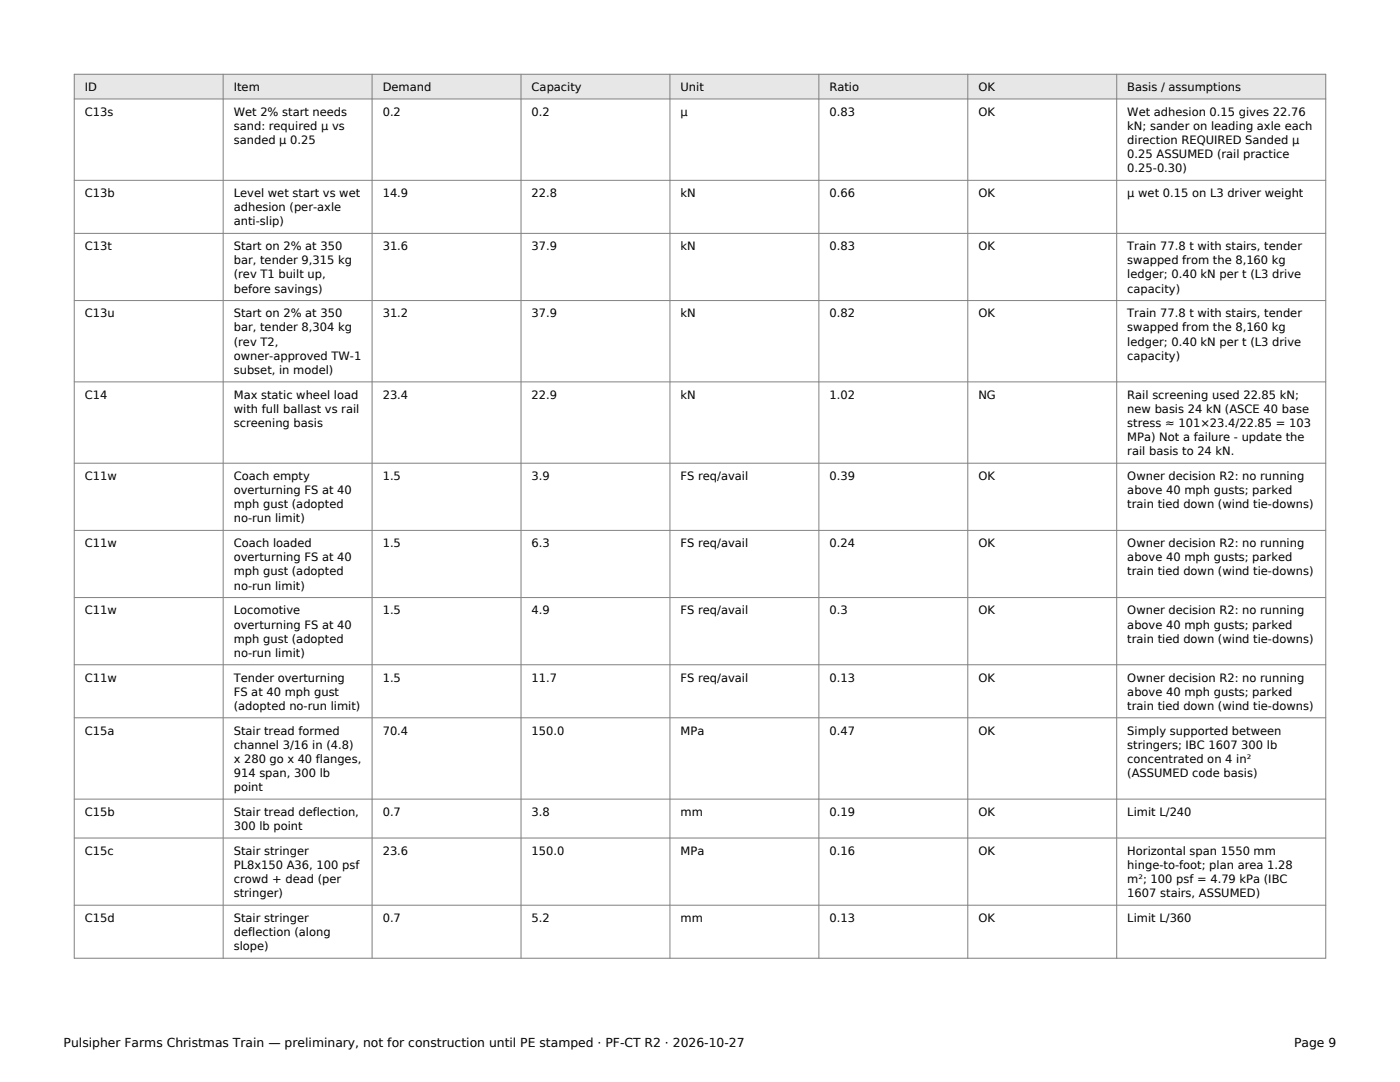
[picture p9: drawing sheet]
<svg xmlns="http://www.w3.org/2000/svg" width="279mm" height="216mm" viewBox="0 0 279 216" stroke-linecap="round" stroke-linejoin="round" font-family="sans-serif">
<defs><g id="words">
<g font-size="2.5">
<text x="12.7" y="208.8">Pulsipher Farms Christmas Train — preliminary, not for construction until PE stamped · PF-CT R2 · 2026-10-27</text>
<text x="258.3" y="208.8">Page 9</text>
</g>
<g font-size="2.3">
<text x="16.9" y="18.2">ID</text>
<text x="16.9" y="23.1">C13s</text>
<text x="46.7" y="18.2">Item</text>
<text x="46.7" y="23.1">Wet 2% start needs</text>
<text x="76.4" y="18.2">Demand</text>
<text x="76.4" y="23.1">0.2</text>
<text x="106.1" y="18.2">Capacity</text>
<text x="106.1" y="23.1">0.2</text>
<text x="135.8" y="18.2">Unit</text>
<text x="135.8" y="23.1">μ</text>
<text x="165.5" y="18.2">Ratio</text>
<text x="165.5" y="23.1">0.83</text>
<text x="195.3" y="18.2">OK</text>
<text x="195.3" y="23.1">OK</text>
<text x="225" y="18.2">Basis / assumptions</text>
<text x="225" y="23.1">Wet adhesion 0.15 gives 22.76</text>
<text x="46.7" y="25.9">sand: required μ vs</text>
<text x="46.7" y="28.8">sanded μ 0.25</text>
<text x="225" y="25.9">kN; sander on leading axle each</text>
<text x="225" y="28.8">direction REQUIRED Sanded μ</text>
<text x="225" y="31.6">0.25 ASSUMED (rail practice</text>
<text x="225" y="34.4">0.25-0.30)</text>
<text x="16.9" y="39.3">C13b</text>
<text x="46.7" y="39.3">Level wet start vs wet</text>
<text x="76.4" y="39.3">14.9</text>
<text x="106.1" y="39.3">22.8</text>
<text x="135.8" y="39.3">kN</text>
<text x="165.5" y="39.3">0.66</text>
<text x="195.3" y="39.3">OK</text>
<text x="225" y="39.3">μ wet 0.15 on L3 driver weight</text>
<text x="46.7" y="42.2">adhesion (per-axle</text>
<text x="46.7" y="45">anti-slip)</text>
<text x="16.9" y="49.9">C13t</text>
<text x="46.7" y="49.9">Start on 2% at 350</text>
<text x="46.7" y="52.7">bar, tender 9,315 kg</text>
<text x="76.4" y="49.9">31.6</text>
<text x="106.1" y="49.9">37.9</text>
<text x="135.8" y="49.9">kN</text>
<text x="165.5" y="49.9">0.83</text>
<text x="195.3" y="49.9">OK</text>
<text x="225" y="49.9">Train 77.8 t with stairs, tender</text>
<text x="225" y="52.7">swapped from the 8,160 kg</text>
<text x="46.7" y="55.6">(rev T1 built up,</text>
<text x="46.7" y="58.4">before savings)</text>
<text x="225" y="55.6">ledger; 0.40 kN per t (L3 drive</text>
<text x="225" y="58.4">capacity)</text>
<text x="16.9" y="63.3">C13u</text>
<text x="46.7" y="63.3">Start on 2% at 350</text>
<text x="76.4" y="63.3">31.2</text>
<text x="106.1" y="63.3">37.9</text>
<text x="135.8" y="63.3">kN</text>
<text x="165.5" y="63.3">0.82</text>
<text x="195.3" y="63.3">OK</text>
<text x="225" y="63.3">Train 77.8 t with stairs, tender</text>
<text x="46.7" y="66.1">bar, tender 8,304 kg</text>
<text x="46.7" y="69">(rev T2,</text>
<text x="46.7" y="71.8">owner-approved TW-1</text>
<text x="225" y="66.1">swapped from the 8,160 kg</text>
<text x="225" y="69">ledger; 0.40 kN per t (L3 drive</text>
<text x="225" y="71.8">capacity)</text>
<text x="46.7" y="74.6">subset, in model)</text>
<text x="16.9" y="79.6">C14</text>
<text x="46.7" y="79.6">Max static wheel load</text>
<text x="46.7" y="82.4">with full ballast vs rail</text>
<text x="76.4" y="79.6">23.4</text>
<text x="106.1" y="79.6">22.9</text>
<text x="135.8" y="79.6">kN</text>
<text x="165.5" y="79.6">1.02</text>
<text x="195.3" y="79.6">NG</text>
<text x="225" y="79.6">Rail screening used 22.85 kN;</text>
<text x="225" y="82.4">new basis 24 kN (ASCE 40 base</text>
<text x="46.7" y="85.2">screening basis</text>
<text x="225" y="85.2">stress ≈ 101×23.4/22.85 = 103</text>
<text x="225" y="88">MPa) Not a failure - update the</text>
<text x="16.9" y="95.8">C11w</text>
<text x="46.7" y="95.8">Coach empty</text>
<text x="76.4" y="95.8">1.5</text>
<text x="106.1" y="95.8">3.9</text>
<text x="135.8" y="95.8">FS req/avail</text>
<text x="165.5" y="95.8">0.39</text>
<text x="195.3" y="95.8">OK</text>
<text x="225" y="90.8">rail basis to 24 kN.</text>
<text x="225" y="95.8">Owner decision R2: no running</text>
<text x="46.7" y="98.6">overturning FS at 40</text>
<text x="46.7" y="101.4">mph gust (adopted</text>
<text x="225" y="98.6">above 40 mph gusts; parked</text>
<text x="225" y="101.4">train tied down (wind tie-downs)</text>
<text x="46.7" y="104.2">no-run limit)</text>
<text x="16.9" y="109.2">C11w</text>
<text x="46.7" y="109.2">Coach loaded</text>
<text x="46.7" y="112">overturning FS at 40</text>
<text x="76.4" y="109.2">1.5</text>
<text x="106.1" y="109.2">6.3</text>
<text x="135.8" y="109.2">FS req/avail</text>
<text x="165.5" y="109.2">0.24</text>
<text x="195.3" y="109.2">OK</text>
<text x="225" y="109.2">Owner decision R2: no running</text>
<text x="225" y="112">above 40 mph gusts; parked</text>
<text x="46.7" y="114.8">mph gust (adopted</text>
<text x="46.7" y="117.7">no-run limit)</text>
<text x="225" y="114.8">train tied down (wind tie-downs)</text>
<text x="16.9" y="122.6">C11w</text>
<text x="46.7" y="122.6">Locomotive</text>
<text x="46.7" y="125.4">overturning FS at 40</text>
<text x="76.4" y="122.6">1.5</text>
<text x="106.1" y="122.6">4.9</text>
<text x="135.8" y="122.6">FS req/avail</text>
<text x="165.5" y="122.6">0.3</text>
<text x="195.3" y="122.6">OK</text>
<text x="225" y="122.6">Owner decision R2: no running</text>
<text x="225" y="125.4">above 40 mph gusts; parked</text>
<text x="46.7" y="128.2">mph gust (adopted</text>
<text x="46.7" y="131.1">no-run limit)</text>
<text x="225" y="128.2">train tied down (wind tie-downs)</text>
<text x="16.9" y="136">C11w</text>
<text x="46.7" y="136">Tender overturning</text>
<text x="76.4" y="136">1.5</text>
<text x="106.1" y="136">11.7</text>
<text x="135.8" y="136">FS req/avail</text>
<text x="165.5" y="136">0.13</text>
<text x="195.3" y="136">OK</text>
<text x="225" y="136">Owner decision R2: no running</text>
<text x="46.7" y="138.8">FS at 40 mph gust</text>
<text x="46.7" y="141.6">(adopted no-run limit)</text>
<text x="225" y="138.8">above 40 mph gusts; parked</text>
<text x="225" y="141.6">train tied down (wind tie-downs)</text>
<text x="16.9" y="146.6">C15a</text>
<text x="46.7" y="146.6">Stair tread formed</text>
<text x="46.7" y="149.4">channel 3/16 in (4.8)</text>
<text x="76.4" y="146.6">70.4</text>
<text x="106.1" y="146.6">150.0</text>
<text x="135.8" y="146.6">MPa</text>
<text x="165.5" y="146.6">0.47</text>
<text x="195.3" y="146.6">OK</text>
<text x="225" y="146.6">Simply supported between</text>
<text x="225" y="149.4">stringers; IBC 1607 300 lb</text>
<text x="46.7" y="152.2">x 280 go x 40 flanges,</text>
<text x="46.7" y="155">914 span, 300 lb</text>
<text x="225" y="152.2">concentrated on 4 in²</text>
<text x="225" y="155">(ASSUMED code basis)</text>
<text x="46.7" y="157.9">point</text>
<text x="16.9" y="162.8">C15b</text>
<text x="46.7" y="162.8">Stair tread deflection,</text>
<text x="46.7" y="165.6">300 lb point</text>
<text x="76.4" y="162.8">0.7</text>
<text x="106.1" y="162.8">3.8</text>
<text x="135.8" y="162.8">mm</text>
<text x="165.5" y="162.8">0.19</text>
<text x="195.3" y="162.8">OK</text>
<text x="225" y="162.8">Limit L/240</text>
<text x="16.9" y="170.6">C15c</text>
<text x="46.7" y="170.6">Stair stringer</text>
<text x="46.7" y="173.4">PL8x150 A36, 100 psf</text>
<text x="76.4" y="170.6">23.6</text>
<text x="106.1" y="170.6">150.0</text>
<text x="135.8" y="170.6">MPa</text>
<text x="165.5" y="170.6">0.16</text>
<text x="195.3" y="170.6">OK</text>
<text x="225" y="170.6">Horizontal span 1550 mm</text>
<text x="225" y="173.4">hinge-to-foot; plan area 1.28</text>
<text x="46.7" y="176.2">crowd + dead (per</text>
<text x="46.7" y="179">stringer)</text>
<text x="225" y="176.2">m²; 100 psf = 4.79 kPa (IBC</text>
<text x="225" y="179">1607 stairs, ASSUMED)</text>
<text x="16.9" y="184">C15d</text>
<text x="46.7" y="184">Stair stringer</text>
<text x="76.4" y="184">0.7</text>
<text x="106.1" y="184">5.2</text>
<text x="135.8" y="184">mm</text>
<text x="165.5" y="184">0.13</text>
<text x="195.3" y="184">OK</text>
<text x="225" y="184">Limit L/360</text>
<text x="46.7" y="186.8">deflection (along</text>
<text x="46.7" y="189.6">slope)</text>
</g>
</g></defs>
<path d="M14.8 14.8h249.8v5h-249.8z" fill-rule="evenodd" fill="#e5e7eb"/>
<g fill="none" stroke="#808080" stroke-width=".2">
<path d="M14.8 14.8h249.8v176.4h-249.8zM14.8 19.8h249.8M44.5 14.8v176.4M74.3 14.8v176.4M104 14.8v176.4M133.7 14.8v176.4M163.4 14.8v176.4M193.1 14.8v176.4M222.9 14.8v176.4M14.8 36h249.8M14.8 46.6h249.8M14.8 60h249.8"/>
<path d="M14.8 76.2h249.8M14.8 92.4h249.8M14.8 105.8h249.8M14.8 119.2h249.8M14.8 132.6h249.8M14.8 143.2h249.8M14.8 159.5h249.8M14.8 167.2h249.8M14.8 180.6h249.8"/>
</g>
<use href="#words"/>
</svg>
